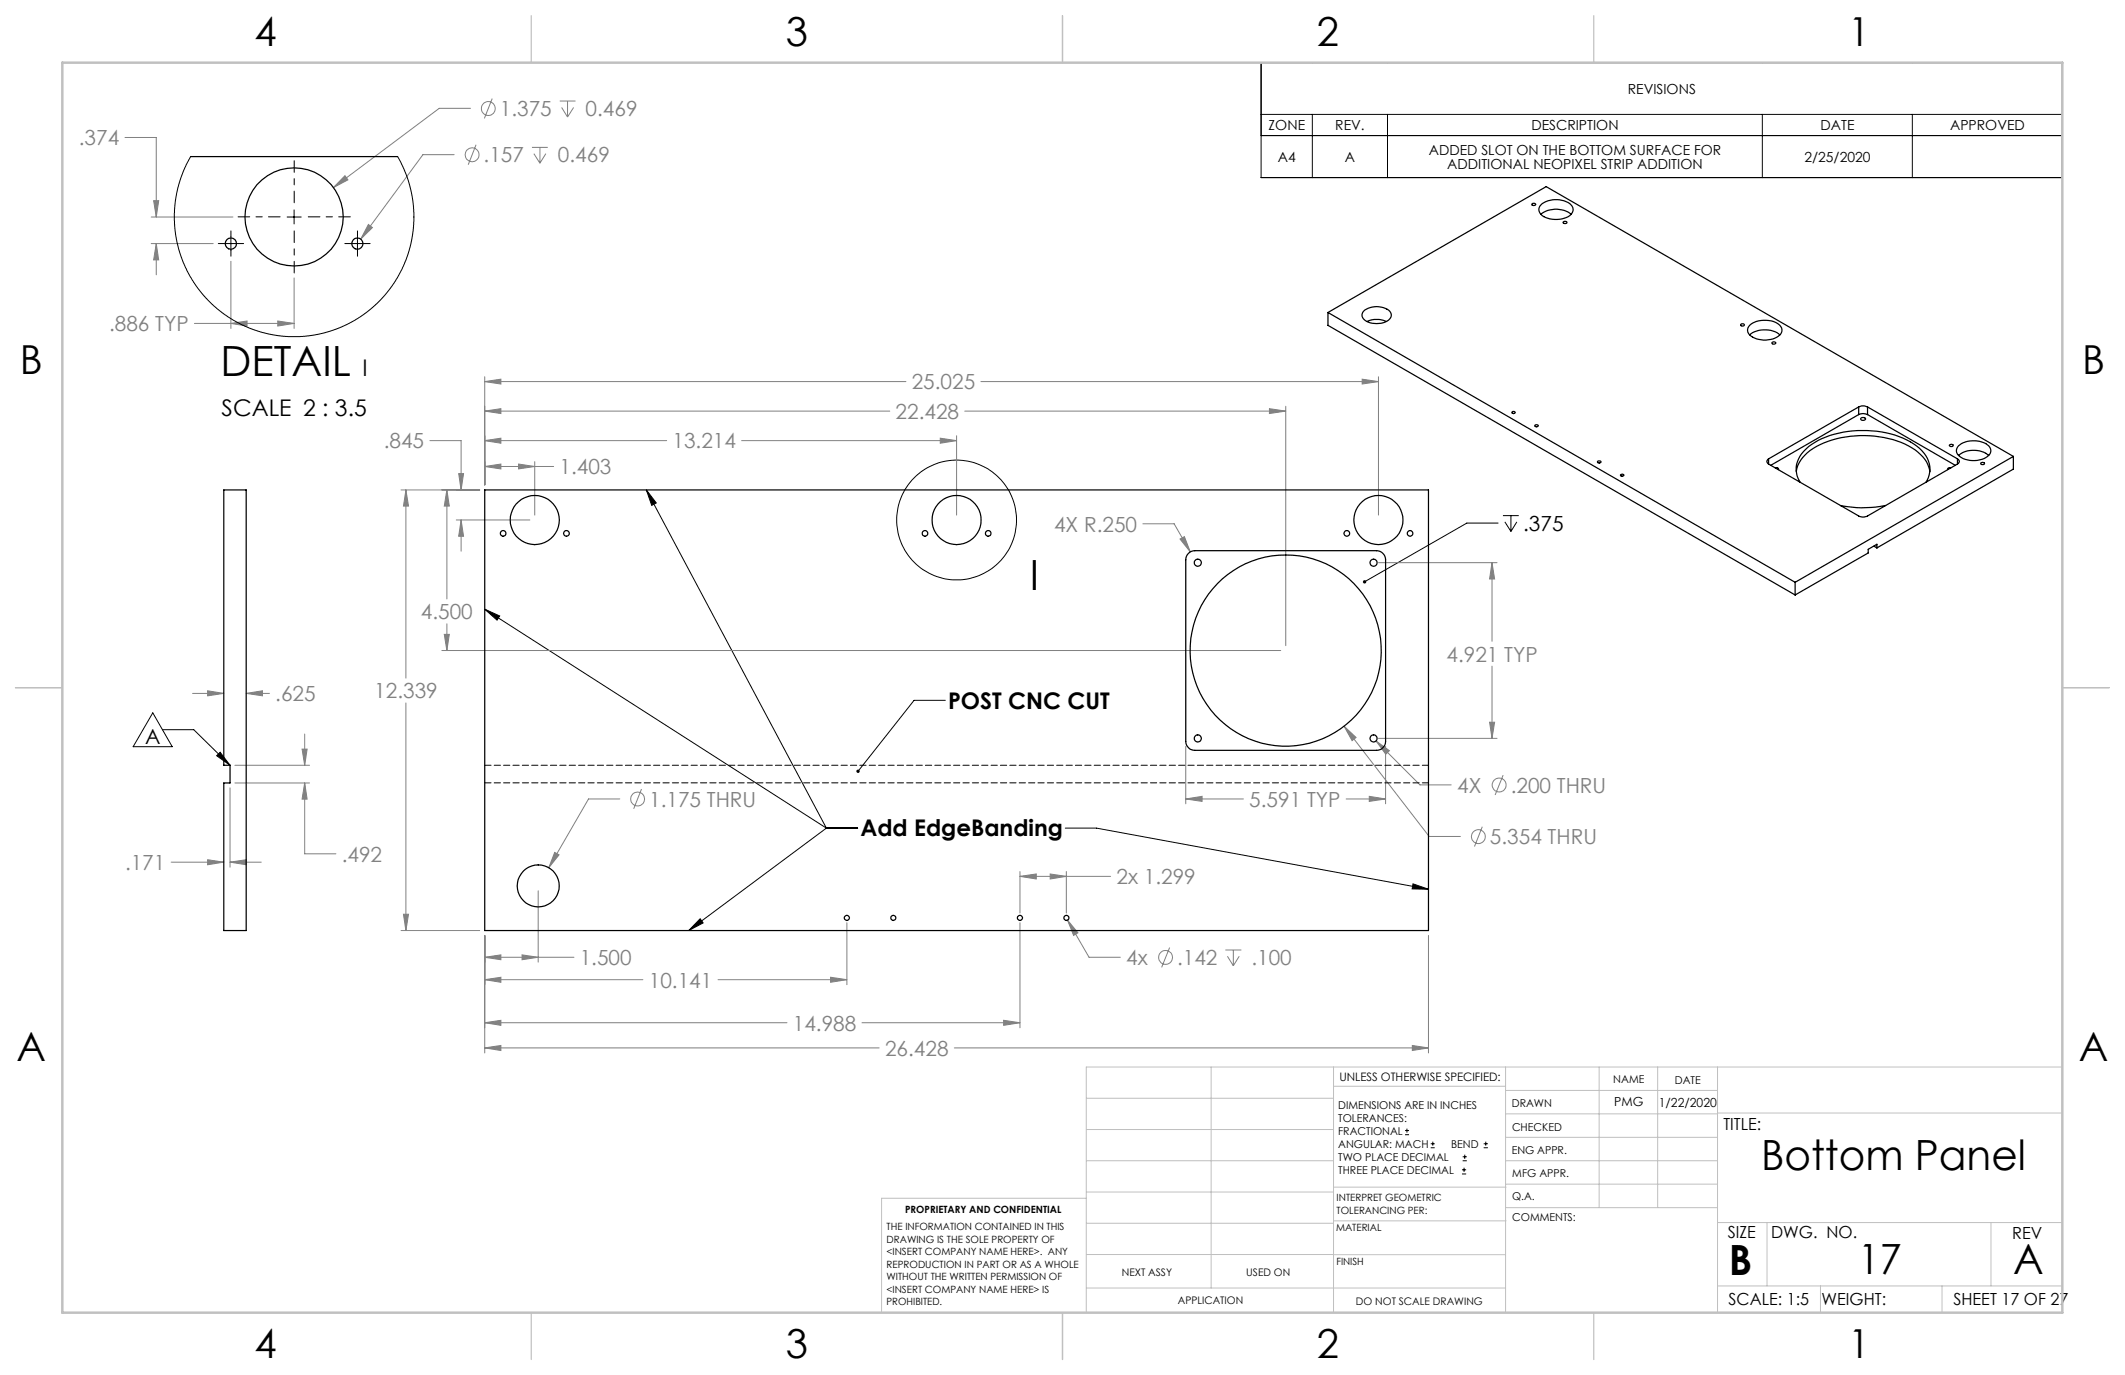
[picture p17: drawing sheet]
<svg xmlns="http://www.w3.org/2000/svg" width="432mm" height="279mm" viewBox="0 0 432 279" stroke-linecap="round" stroke-linejoin="round" font-family="sans-serif">
<defs><g id="words">
<g font-size="8.5">
<text x="44.8" y="76.4">DETAIL</text>
<text x="209.2" y="119.8">I</text>
<text x="357.9" y="237.7">Bottom Panel</text>
<text x="351.3" y="259">B</text>
<text x="377.6" y="258.9">17</text>
<text x="409.1" y="258.9">A</text>
</g>
<g font-size="8.1">
<text x="51.7" y="9.3">4</text>
<text x="159.7" y="9.3">3</text>
<text x="267.6" y="9.3">2</text>
<text x="375.6" y="9.3">1</text>
<text x="4" y="76">B</text>
<text x="423.1" y="76">B</text>
<text x="3.3" y="215.7">A</text>
<text x="422.4" y="215.7">A</text>
<text x="51.7" y="276">4</text>
<text x="159.7" y="276">3</text>
<text x="267.6" y="276">2</text>
<text x="375.6" y="276">1</text>
</g>
<g font-size="4.7">
<text x="73.7" y="76.4">I</text>
<text x="45" y="84.6">SCALE 2 : 3.5</text>
<text x="192.6" y="144.1">POST CNC CUT</text>
<text x="174.8" y="170">Add EdgeBanding</text>
</g>
<g font-size="4.2" fill="#808080">
<text x="101.6" y="23.6">1.375</text>
<text x="119" y="23.6">0.469</text>
<text x="16" y="29.5">.374</text>
<text x="98.3" y="33">.157</text>
<text x="113.4" y="33">0.469</text>
<text x="22.2" y="67.3">.886 TYP</text>
<text x="185.3" y="79.1">25.025</text>
<text x="182" y="85.1">22.428</text>
<text x="78" y="91.1">.845</text>
<text x="136.6" y="91.1">13.214</text>
<text x="113.7" y="96.4">1.403</text>
<text x="214.2" y="108">4X R.250</text>
<text x="85.5" y="125.8">4.500</text>
<text x="293.9" y="134.4">4.921 TYP</text>
<text x="55.9" y="142.5">.625</text>
<text x="76.1" y="141.9">12.339</text>
<text x="296.1" y="161.1">4X</text>
<text x="307" y="161.1">.200 THRU</text>
<text x="131.9" y="163.9">1.175 THRU</text>
<text x="253.9" y="163.9">5.591 TYP</text>
<text x="302.8" y="171.5">5.354 THRU</text>
<text x="25.4" y="176.8">.171</text>
<text x="69.4" y="175.1">.492</text>
<text x="226.9" y="179.7">2x 1.299</text>
<text x="117.8" y="196.1">1.500</text>
<text x="228.8" y="196.1">4x</text>
<text x="239.2" y="196.1">.142</text>
<text x="254.3" y="196.1">.100</text>
<text x="131.8" y="200.7">10.141</text>
<text x="161.1" y="209.4">14.988</text>
<text x="179.8" y="214.5">26.428</text>
</g>
<g font-size="4.2">
<text x="309.5" y="107.9">.375</text>
<text x="29.5" y="151.1">A</text>
</g>
<g font-size="3.4">
<text x="350.2" y="229.5">TITLE:</text>
<text x="351.1" y="251.6">SIZE</text>
<text x="359.9" y="251.6">DWG. NO.</text>
<text x="408.9" y="251.7">REV</text>
<text x="351.2" y="265.2">SCALE: 1:5</text>
<text x="370.1" y="265.3">WEIGHT:</text>
<text x="396.9" y="265.2">SHEET 17 OF 27</text>
</g>
<g font-size="2.8">
<text x="330.8" y="19">REVISIONS</text>
<text x="257.8" y="26.4">ZONE</text>
<text x="271.3" y="26.4">REV.</text>
<text x="311.2" y="26.4">DESCRIPTION</text>
<text x="369.9" y="26.4">DATE</text>
<text x="396.3" y="26.4">APPROVED</text>
<text x="259.7" y="32.9">A4</text>
<text x="273.3" y="32.9">A</text>
<text x="290.3" y="31.4">ADDED SLOT ON THE BOTTOM SURFACE FOR</text>
<text x="294.1" y="34.3">ADDITIONAL NEOPIXEL STRIP ADDITION</text>
<text x="366.7" y="32.9">2/25/2020</text>
</g>
<g font-size="2.5">
<text x="328" y="224.8">PMG</text>
<text x="337.1" y="224.9">1/22/2020</text>
</g>
<text font-size="2.4" x="272.2" y="219.7">UNLESS OTHERWISE SPECIFIED:</text>
<g font-size="2.2">
<text x="327.8" y="220.1">NAME</text>
<text x="340.3" y="220.2">DATE</text>
<text x="271.9" y="225.3">DIMENSIONS ARE IN INCHES</text>
<text x="271.9" y="227.9">TOLERANCES:</text>
<text x="307.2" y="224.9">DRAWN</text>
<text x="271.9" y="230.6">FRACTIONAL</text>
<text x="271.9" y="233.2">ANGULAR: MACH</text>
<text x="294.9" y="233.2">BEND</text>
<text x="307.3" y="229.8">CHECKED</text>
<text x="271.9" y="235.9">TWO PLACE DECIMAL</text>
<text x="271.9" y="238.5">THREE PLACE DECIMAL</text>
<text x="307.2" y="234.5">ENG APPR.</text>
<text x="307.3" y="239.2">MFG APPR.</text>
<text x="307.3" y="243.9">Q.A.</text>
<text x="307.3" y="248.1">COMMENTS:</text>
</g>
<g font-size="2.1">
<text x="227.9" y="259.2">NEXT ASSY</text>
<text x="253.3" y="259.2">USED ON</text>
<text x="239.3" y="265">APPLICATION</text>
<text x="275.5" y="265.1">DO NOT SCALE DRAWING</text>
</g>
<g font-size="2">
<text x="271.6" y="244.1">INTERPRET GEOMETRIC</text>
<text x="180.2" y="250">THE INFORMATION CONTAINED IN THIS</text>
<text x="183.9" y="246.4">PROPRIETARY AND CONFIDENTIAL</text>
<text x="271.5" y="250.2">MATERIAL</text>
<text x="271.6" y="246.6">TOLERANCING PER:</text>
<text x="180.2" y="252.5">DRAWING IS THE SOLE PROPERTY OF</text>
<text x="180.2" y="255.1">&lt;INSERT COMPANY NAME HERE&gt;. ANY</text>
<text x="180.2" y="257.6">REPRODUCTION IN PART OR AS A WHOLE</text>
<text x="271.5" y="257">FINISH</text>
<text x="180.2" y="260.1">WITHOUT THE WRITTEN PERMISSION OF</text>
<text x="180.2" y="262.6">&lt;INSERT COMPANY NAME HERE&gt; IS</text>
<text x="180.2" y="265.2">PROHIBITED.</text>
</g>
</g></defs>
<g fill="none" stroke="#808080" stroke-width=".2">
<path d="M25.4 27.9h6.3v16.2M70.1 35.7l.6 .8-2.9 1.6zM92.3 31.4h-6.4l-12.6 17.2M95.6 22h-6.3l-21.5 16.1M96.7 29.4l-1.6 4.1M100 20l-1.6 4.1M108.1 30h3.2M108.5 31.2l1.2 2M109.7 30v3.2M110.9 31.2l-1.2 2M113.7 20.5h3.2M114.1 21.8l1.2 2"/>
<path d="M115.3 20.5v3.3M116.6 21.8l-1.3 2M30.7 44.1h16.6M30.7 49.5h12.6M31.2 40.8h1l-.4 3.3zM31.7 49.5v6.3M31.8 49.5l.4 3.3h-1zM46.9 53.1v13.6M59.8 56.5v10.2M74.9 45.6l.8 .6-2.4 2.4zM39.5 65.7h20.3M46.9 65.7l3.3-.5v1.1z"/>
<path d="M56.4 65.2l3.4 .5-3.4 .6zM98.5 76.6v21.9M98.5 77.5h85.6M98.5 77.5l3.3-.5v1zM199.3 77.5h80.8M276.8 77l3.3 .5-3.3 .5zM280.1 76.6v28.1M81.5 99.6h16M82.5 99.6v38.2M82.5 99.6l.5 3.2h-1zM87.3 89.5h6.4v10.1M90.8 99.6v22.1"/>
<path d="M90.8 99.6l.5 3.2h-1zM93.2 96.2h1l-.5 3.4zM98.5 89.5h37M98.5 94.8h14M98.5 83.5h82.3M98.5 94.8l3.3-.5v1zM98.5 89.5l3.3-.5v1.1zM98.5 83.5l3.3-.5v1zM105.4 94.3l3.3 .5-3.3 .5zM108.7 93.8v10.9M150.7 89.5h43.7M191.1 89l3.3 .5-3.3 .6z"/>
<path d="M194.4 88.5v16.2M196 83.5h65.3M258 83l3.3 .5-3.3 .5zM261.3 82.6v48.6M92.7 105.7h15M93.7 105.7v6.3M93.7 105.7l.5 3.3h-1zM232.2 106.4h6.4l3.3 5.7M239.8 109.5l.9-.5 1.2 3.1zM280.1 114.3h24.1M303.2 114.3v16M303.2 114.3l.5 3.4h-1z"/>
<path d="M89.8 132.2h170.4M90.3 128.9h1l-.5 3.3zM90.8 126.8v5.4M303.2 135.4v14.6M39.1 140.9h6.4M42.2 140.4l3.3 .5-3.3 .5zM47.7 159.1h15.2M47.7 155.5h15.2M50 140.9h4.8M50 140.9l3.3-.5v1zM61.4 152.2h1l-.5 3.3zM61.9 159.1v14.4h6.4"/>
<path d="M61.9 149.2v6.3M61.9 159.1l.5 3.3h-1zM82.5 142.8v46.3M240.9 151.7v11.6M273.1 147.6l17.3 22.4h6.4M273.1 147.6l2.5 2.3-.9 .6zM279.6 150.6l8.9 8.9h6.4M279.6 150.6l2.7 1.9-.7 .7zM280.1 150h24.1M281.6 151.7v11.6M302.7 146.8h1l-.5 3.2zM305.4 157.5l-1.6 4"/>
<path d="M34.8 175.2h10.7M42.2 174.7l3.3 .5-3.3 .5zM46.7 160.1v16.1M46.7 175.2h6.4M46.7 175.2l3.3-.5v1zM112.7 173.2l.9 .5-2.1 2.6zM125.9 162.3h-6.3l-8.1 14M130.4 160.3l-1.6 4.1M207.3 177.1v8.4M207.3 178.1h18.4M207.3 178.1l3.3-.5v1zM213.4 177.6l3.3 .5-3.3 .5z"/>
<path d="M216.7 177.1v8.4M240.9 162.3h11.8M240.9 162.3l3.4-.5v1zM273.5 162.3h8.1M278.2 161.8l3.4 .5-3.4 .5zM301.2 168l-1.6 4M81.5 189.1h16M82 185.8h1l-.5 3.3zM98.5 190.1v23.9M98.5 194.5h18.1M98.5 199.1h32.1M98.5 194.5l3.3-.5v1z"/>
<path d="M98.5 199.1l3.3-.5v1zM106.1 194l3.3 .5-3.3 .5zM109.4 181v14.5M145.9 199.1h26.2M168.8 198.6l3.3 .5-3.3 .5zM172.1 187.5v12.6M207.3 187.5v21.3M216.9 187l4.4 7.5h6.3M216.9 187l2.1 2.5-.8 .6zM237.7 192.5l-1.7 4.1M249 193h3.2M249.4 194.3l1.2 2"/>
<path d="M250.6 193v3.3M251.8 194.3l-1.2 2M290.3 190.1v23.9M98.5 212.9h80.1M98.5 207.8h61.4M98.5 212.9l3.3-.5v1.1zM98.5 207.8l3.3-.5v1.1zM175.2 207.8h32.1M193.9 212.9h96.4M203.9 207.3l3.4 .5-3.4 .6zM287 212.4l3.3 .5-3.3 .6z"/>
<circle cx="95.9" cy="31.4" r="1.4"/>
<circle cx="99.2" cy="22.1" r="1.41"/>
<circle cx="304.6" cy="159.5" r="1.42"/>
<circle cx="129.6" cy="162.4" r="1.41"/>
<circle cx="300.4" cy="170" r="1.4"/>
<circle cx="236.8" cy="194.5" r="1.42"/>
</g>
<g fill="none" stroke="#000" stroke-width=".2">
<path d="M256.3 12.7h162.8v23.4h-162.8zM256.3 23.2h162.8M266.7 23.2v12.9M281.9 23.2v12.9M358.1 23.2v12.9M388.6 23.2v12.9M419.1 27.6h-162.8M45.5 49.5h2.8M46.9 48.1v2.8M58.3 44.1h2.9M59.8 42.7v2.8M71.2 49.5h2.8"/>
<path d="M72.6 48.1v2.8M131.3 99.6l2 2.6-.9 .5zM131.3 99.6l36.6 68.7M304.4 106.3h-6.3l-20.8 11.9M305.4 104.8h3.2M305.8 106l1.2 2M307 104.8v3.2M308.2 106l-1.2 2M98.5 123.8l3 1.4-.5 .8zM98.5 123.8l69.4 44.5M31 144.9l4 6.8h-7.9zM33 148.3h6.4l7.3 7.2"/>
<path d="M44 153.6l.7-.7 2 2.6zM192.1 142.3h-6.4l-11.4 14.4M167.9 168.3h6.4M167.9 168.3l-28 20.8M216.5 168.3h6.3l67.5 12.4M287.1 179.6l3.2 1.1-3.4-.1zM142.3 186.7l.6 .8-3 1.6zM285.5 230.6h.8M285.5 229.7h.8M285.9 229.3v.9M290.7 233.2h.8M290.7 232.4h.8"/>
<path d="M291.1 232v.8M297.1 238.5h.8M297.1 237.7h.8M297.2 235.9h.9M297.2 235.1h.9M297.5 237.3v.8M297.6 234.6v.9M301.5 233.2h.8M301.5 232.4h.8M301.9 232v.8"/>
<circle cx="194.4" cy="105.7" r="12.2"/>
</g>
<path d="M56.9 44.1h-8.5M59.8 41.2v-8.5M59.8 46.9v8.6M62.6 44.1h8.6" fill="none" stroke="#000" stroke-width=".2" stroke-dasharray="15.2 1.3 1.3 1.3" stroke-dashoffset="12.9"/>
<path d="M45.5 49.5h-1.1M46.9 48.1v-1.2M46.9 50.9v1.2M48.4 49.5h1.1M71.2 49.5h-1.1M72.6 48.1v-1.2M72.6 50.9v1.2M74.1 49.5h1.1" fill="none" stroke="#000" stroke-width=".2" stroke-dasharray="15.2 1.3 1.3 1.3"/>
<g fill="none" stroke="#c0c0c0" stroke-width=".2">
<path d="M246.1 216.8v44.9M271 216.8v49.9M305.9 216.8v49.9M324.9 216.8v28.6M336.8 216.8v28.6M349 216.8v49.9M419.1 216.8h-198.4v49.9M220.7 235.9h50.3M220.7 229.5h50.3M220.7 223.2h50.3M271 220.7h34.9M305.9 231.1h43.1"/>
<path d="M305.9 226.3h43.1M305.9 221.6h43.1M305.9 235.9h43.1M349 226.2h70.1M220.7 248.6h50.3M220.7 242.2h50.3M220.7 254.9h50.3M220.7 243.5h-41.6v23.2M271 255h34.9M271 248.1h35M271 241.2h35M305.9 240.6h43.1"/>
<path d="M306 245.4h43M349 248.4h70.1M359.1 248.4v12.9M404.6 248.4v12.9M220.7 261.7h85.2M349 261.3h70.1M369.9 261.3v5.4M394.6 261.3v5.4"/>
</g>
<path d="M108 3.2v9.5M215.9 3.2v9.5M323.8 3.2v9.5M3.1 139.7h9.6M419.1 139.7h9.5M108 266.7v9.6M215.9 266.7v9.6M323.8 266.7v9.6" fill="none" stroke="#c0c0c0" stroke-width=".25"/>
<path d="M12.7 12.7h406.4v254h-406.4z" fill="none" stroke="#c0c0c0" stroke-width=".5"/>
<g fill="#000">
<path d="M131.3 99.6l2 2.6-.9 .5zM287.1 179.6l3.2 1.1-3.4-.1zM142.3 186.7l.6 .8-3 1.6zM98.5 123.8l3 1.4-.5 .8zM174.1 156.5v.5l.2-.3-.2 .3a.35 .35 0 0 0 .5-.1 .35 .35 0 0 0-.1-.5 .35 .35 0 0 0-.4 .1z"/>
<path d="M277 118v.4l.3-.2-.3 .2a.34 .34 0 0 0 .5 .1 .34 .34 0 0 0 0-.5 .34 .34 0 0 0-.5 0zM44 153.6l.7-.7 2 2.6z"/>
</g>
<path d="M82.5 99.6l.5 3.2h-1zM82 185.8h1l-.5 3.3zM98.5 212.9l3.3-.5v1.1zM287 212.4l3.3 .5-3.3 .6zM93.2 96.2h1l-.5 3.4zM93.7 105.7l.5 3.3h-1zM98.5 94.8l3.3-.5v1zM105.4 94.3l3.3 .5-3.3 .5zM98.5 89.5l3.3-.5v1.1zM191.1 89l3.3 .5-3.3 .6zM98.5 77.5l3.3-.5v1zM276.8 77l3.3 .5-3.3 .5zM98.5 194.5l3.3-.5v1zM106.1 194l3.3 .5-3.3 .5zM112.7 173.2l-1.2 3.1 2.1-2.6zM207.3 178.1l3.3-.5v1zM213.4 177.6l3.3 .5-3.3 .5zM216.9 187l1.3 3.1 .8-.6zM98.5 199.1l3.3-.5v1zM168.8 198.6l3.3 .5-3.3 .5zM98.5 207.8l3.3-.5v1.1zM203.9 207.3l3.4 .5-3.4 .6zM98.5 83.5l3.3-.5v1zM258 83l3.3 .5-3.3 .5zM90.8 99.6l.5 3.2h-1zM90.3 128.9h1l-.5 3.3zM273.1 147.6l1.6 2.9 .9-.6zM279.6 150.6l2 2.6 .7-.7zM302.7 146.8h1l-.5 3.2zM303.2 114.3l.5 3.4h-1zM278.2 161.8l3.4 .5-3.4 .5zM240.9 162.3l3.4-.5v1zM239.8 109.5l2.1 2.6-1.2-3.1zM42.2 140.4l3.3 .5-3.3 .5zM50 140.9l3.3-.5v1zM61.9 159.1l.5 3.3h-1zM61.4 152.2h1l-.5 3.3zM42.2 174.7l3.3 .5-3.3 .5zM46.7 175.2l3.3-.5v1zM56.4 65.2l3.4 .5-3.4 .6zM46.9 65.7l3.3-.5v1.1zM70.1 35.7l-2.3 2.4 2.9-1.6zM74.9 45.6l-1.6 3 2.4-2.4zM31.2 40.8h1l-.4 3.3zM31.8 49.5l.4 3.3h-1z" fill="#808080"/>
<g fill="none" stroke="#000" stroke-width=".25">
<path d="M38.7 31.8h42.1M311.4 41.4l.4-.1 .2 .2a.37 .37 0 0 1-.3 .3 .37 .37 0 0 1-.4-.3zM313.1 41.6a4.8 4.8 0 0 1 6.3 .3 1.76 1.76 0 0 1-1.5 2.4 4.6 4.6 0 0 1-5-1l-.2-.9zM313.1 43.6a4.9 4.9 0 0 1 6.1 0M317.6 45.1a.36 .36 0 0 1 .5-.2 .36 .36 0 0 1 .2 .5h-.6zM269.8 63.5v2.6l95 54.8M269.8 63.5l95 54.8M269.8 63.5l44.4-25.6 94.9 54.8M277.1 63.3a4.1 4.1 0 0 1 5.5 .2 1.43 1.43 0 0 1-1.1 1.9 4 4 0 0 1-4.6-.8l-.1-.6zM277.8 65.3a4.7 4.7 0 0 1 3.9 0M353.7 65.9a.36 .36 0 0 1 .4-.1 .36 .36 0 0 1 .3 .4l-.5 .1-.2-.2zM355.5 66.1a5.1 5.1 0 0 1 6.2 0 1.44 1.44 0 0 1-.6 2.4 5 5 0 0 1-5.8-.7l-.2-.8z"/>
<path d="M355.5 68.1a5.1 5.1 0 0 1 6.2 0M360.2 69.5l.6 .1a.37 .37 0 0 1-.3 .3 .37 .37 0 0 1-.4-.3zM45.5 99.6h4.5v89.5h-4.5v-30h1.2v-3.6h-1.2zM98.5 99.6h191.8v89.5h-191.8zM307.3 83.7a.28 .28 0 0 1 .4-.1 .28 .28 0 0 1 .1 .4h-.5l-.1-.2zM307.5 84h.1M311.9 86.4a.39 .39 0 0 1 .7 .2 .36 .36 0 0 1-.4 .2 .36 .36 0 0 1-.3-.4zM312.2 86.7h.1M324.7 93.7l.6 .1a.34 .34 0 0 1-.3 .3 .34 .34 0 0 1-.4-.3zM324.9 94.1h.1M329.3 96.5a.37 .37 0 0 1 .4-.2 .37 .37 0 0 1 .3 .3 .39 .39 0 0 1-.7-.1zM329.6 96.8h.1"/>
<path d="M359.4 93.2a.57 .57 0 0 0-.4 .6 .57 .57 0 0 0 .4 .5M359.4 94.3l18.3 10.5a2.02 2.02 0 0 0 1.8 0l18.3-10.5M359.4 93.2v1.1M360.7 95l.5 .1 .2 .3M365 95.8a7.5 7.5 0 0 1 4.9-5.5 21.2 21.2 0 0 1 18.6 .7 6.8 6.8 0 0 1 3.6 4.8M365.8 98a5 5 0 0 1 1.2-6.8 17.3 17.3 0 0 1 12.4-3.7 16.5 16.5 0 0 1 11.1 4.1 5 5 0 0 1 .9 6.4M377.7 82.7a2.02 2.02 0 0 1 1.8 0M377.7 84.2a2.02 2.02 0 0 1 1.8 0M377.7 82.7l-18.3 10.5M377.7 84.2l-17.9 10.3M377.7 82.7v1.5M378.1 85a.52 .52 0 0 1 .6-.2 .52 .52 0 0 1 .4 .4 .52 .52 0 0 1-.6 .3 .52 .52 0 0 1-.4-.5z"/>
<path d="M379.5 82.7l18.3 10.5M379.5 84.2l17.8 10.3M379.5 82.7v1.5M396.1 90.4a.42 .42 0 0 1 .5-.1 .42 .42 0 0 1 .3 .3 .4 .4 0 0 1-.5 .2 .4 .4 0 0 1-.3-.4zM396.5 95l-.6 .1-.1 .3M397.8 93.2a.55 .55 0 0 1 .3 .6 .55 .55 0 0 1-.3 .5M397.8 93.2v1.1M398 90.6a5.1 5.1 0 0 1 6.1 0 1.44 1.44 0 0 1-.6 2.4 4.9 4.9 0 0 1-5.7-.7l-.3-.9zM398 92.5a5.1 5.1 0 0 1 6.1 0M402.5 94.1a.42 .42 0 0 1 .4-.2 .42 .42 0 0 1 .3 .4 .41 .41 0 0 1-.4 .1 .41 .41 0 0 1-.3-.3zM409.1 92.7l-44.3 25.6M409.1 92.7v2.6l-27.7 16"/>
<path d="M241.5 112.4l.6-.4 .7-.1h36.9a1.87 1.87 0 0 1 1.9 1.8v37a1.87 1.87 0 0 1-1.9 1.8h-36.9a1.87 1.87 0 0 1-1.9-1.8v-37l.2-.7zM364.8 118.3v2.6M374 102.7a23 23 0 0 0 9.2 0M380.8 111l.6 .3M381.4 111.3v-.7l-1.8 1v.8l-14.8 8.5"/>
<circle cx="46.9" cy="49.5" r="1.15"/>
<circle cx="59.7" cy="44.1" r="10"/>
<circle cx="72.6" cy="49.5" r="1.15"/>
<circle cx="102.2" cy="108.4" r=".57"/>
<circle cx="108.7" cy="105.7" r="5"/>
<circle cx="115.1" cy="108.4" r=".58"/>
<circle cx="188" cy="108.4" r=".58"/>
<circle cx="194.4" cy="105.7" r="5"/>
<circle cx="200.8" cy="108.4" r=".57"/>
<circle cx="243.4" cy="114.4" r=".73"/>
<circle cx="273.7" cy="108.4" r=".57"/>
<circle cx="279.1" cy="114.3" r=".72"/>
<circle cx="280.1" cy="105.7" r="5"/>
<circle cx="286.5" cy="108.4" r=".57"/>
<circle cx="261.2" cy="132.2" r="19.4"/>
<circle cx="243.4" cy="150.1" r=".73"/>
<circle cx="279.1" cy="150" r=".72"/>
<circle cx="109.4" cy="180" r="4.3"/>
<circle cx="172.1" cy="186.5" r=".51"/>
<circle cx="181.5" cy="186.5" r=".52"/>
<circle cx="207.3" cy="186.5" r=".51"/>
<circle cx="216.7" cy="186.5" r=".52"/>
</g>
<path d="M98.5 155.5h191.8M290.3 159.1h-191.8" fill="none" stroke="#000" stroke-width=".2" stroke-dasharray="1.3 .6"/>
<path d="M38.7 31.8l-1.4 2.8-1 2.8-.7 3.4-.2 2.5 .1 2.8 .4 2.9 .9 3.2 1.5 3.5 1.5 2.4 2 2.5 2.3 2.1 2.1 1.6 3.1 1.8 3.3 1.2 2.9 .8 3 .3 3.5-.1 2.8-.4 3.5-1 2.7-1.2 2.8-1.7 2.8-2.3 2.2-2.5 1.8-2.6 1.4-2.6 1.1-2.9 .6-2.6 .4-3.5-.1-3.7-.8-3.8-1.1-3.1-1.3-2.6" fill="none" stroke="#000" stroke-width=".2"/>
<use href="#words"/>
</svg>
